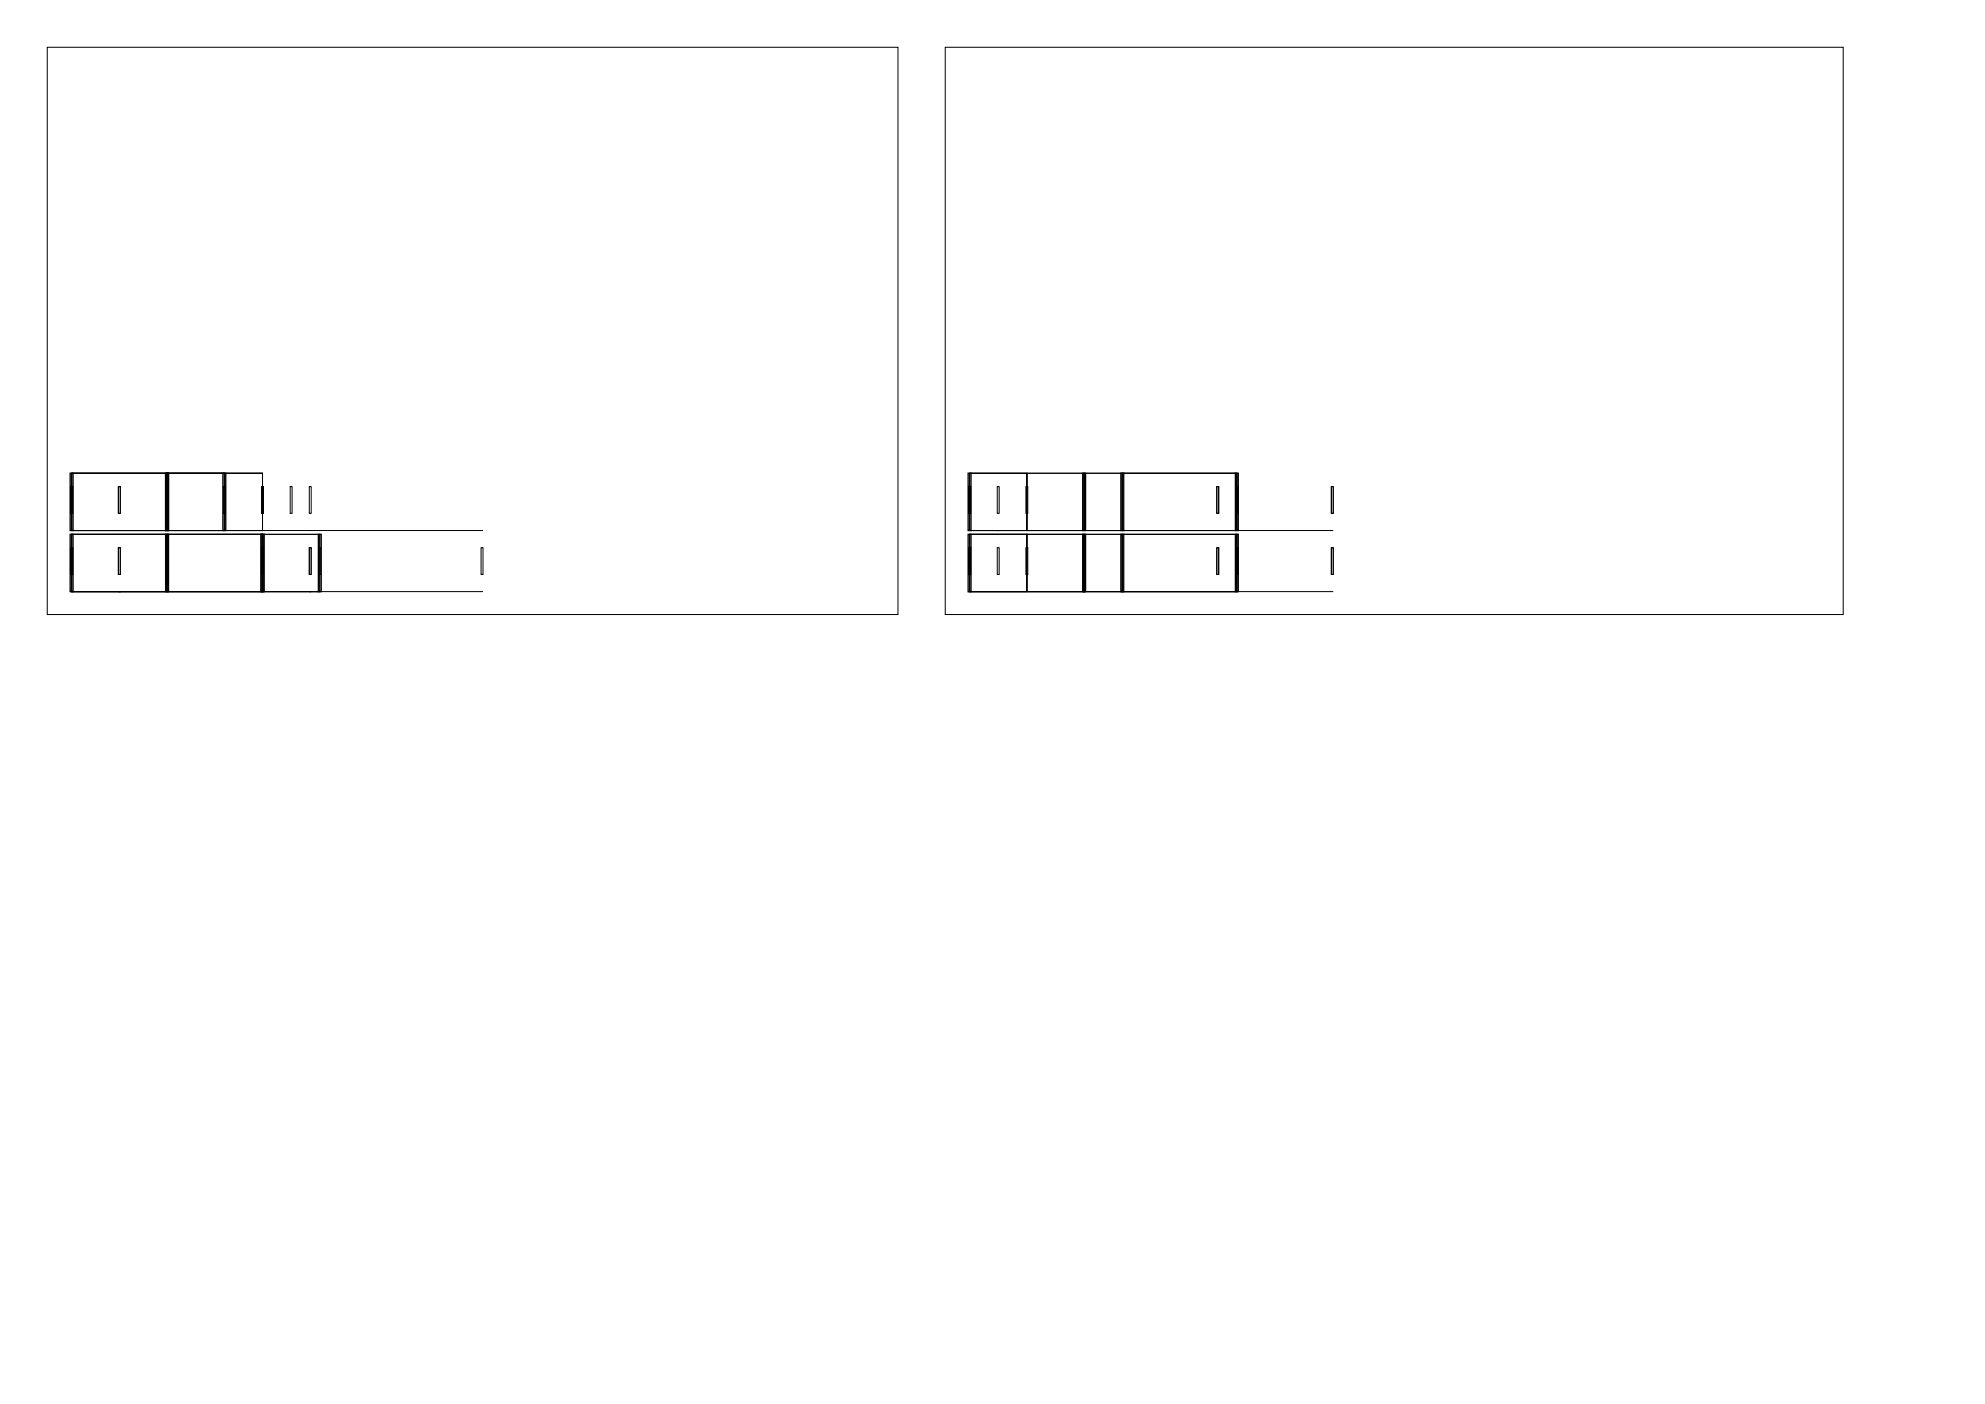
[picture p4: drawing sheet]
<svg xmlns="http://www.w3.org/2000/svg" width="420mm" height="297mm" viewBox="0 0 420 297" stroke-linecap="round" stroke-linejoin="round" font-family="sans-serif">
<g fill="none" stroke="#000" stroke-width=".21">
<path d="M10 10h180v120h-180zM200 10h190v120h-190zM14.8 112.2h87.4M14.9 102.9h.5v5.7h-.5zM14.9 115.9h.5v5.6h-.5zM15.1 100.1v12.1zM15.1 100.1h20.2v12.1h-20.2zM15.1 113v12.2zM15.1 113h20.2v12.2h-20.2zM25 102.9h.5v5.7h-.5zM25 115.9h.5v5.6h-.5zM35.3 100.1h12.2v12.1h-12.2z"/>
<path d="M35.3 100.1h20.2v12.1h-20.2zM35.3 100.1v12.1zM35.3 113h20.2v12.2h-20.2zM35.3 113v12.2zM47.3 102.9h.4v5.7h-.4zM55.3 102.9h.4v5.7h-.4zM55.3 115.9h.4v5.6h-.4zM55.5 100.1v12.1zM55.5 113v12.2zM55.5 113h12.2v12.2h-12.2zM61.4 102.9h.4v5.7h-.4zM65.4 102.9h.4v5.7h-.4z"/>
<path d="M65.4 115.9h.4v5.6h-.4zM67.5 115.9h.4v5.6h-.4zM101.8 115.9h.4v5.6h-.4zM204.8 112.2h77.3M204.9 102.9h.5v5.7h-.5zM204.9 115.9h.5v5.6h-.5zM205.2 100.1h24.2v12.1h-24.2zM205.2 100.1v12.1zM205.2 100.1h12.1v12.1h-12.1zM205.2 113h24.2v12.2h-24.2zM205.2 113v12.2zM205.2 113h12.1v12.2h-12.1z"/>
<path d="M211 102.9h.4v5.7h-.4zM211 115.9h.4v5.6h-.4zM217.1 102.9h.4v5.7h-.4zM217.1 115.9h.4v5.6h-.4zM217.3 100.1v12.1zM217.3 100.1h12.1v12.1h-12.1zM217.3 113v12.2zM217.3 113h12.1v12.2h-12.1zM229.4 100.1h8.1v12.1h-8.1zM229.4 100.1v12.1zM229.4 113h8.1v12.2h-8.1zM229.4 113v12.2z"/>
<path d="M237.5 100.1v12.1zM237.5 113v12.2zM237.5 100.1h24.2v12.1h-24.2zM237.5 113h24.2v12.2h-24.2zM257.5 102.9h.4v5.7h-.4zM257.5 115.9h.4v5.6h-.4zM261.5 102.9h.4v5.7h-.4zM261.5 115.9h.4v5.6h-.4zM261.7 100.1v12.1zM261.7 113v12.2zM281.7 102.9h.4v5.7h-.4zM281.7 115.9h.4v5.6h-.4z"/>
<path d="M14.8 125.2h87.4M204.8 125.2h77.3"/>
</g>
<g fill="none" stroke="#000" stroke-width=".28">
<path d="M14.8 100.1h.7v12.1h-.7zM14.8 113h.7v12.2h-.7zM14.9 102.9h.5v5.7h-.5zM14.9 115.9h.5v5.6h-.5zM35 100.1h.6v12.1h-.6zM35 113h.6v12.2h-.6zM47.2 100.1h.6v12.1h-.6zM55.2 113h.6v12.2h-.6zM67.4 113h.6v12.2h-.6zM204.8 100.1h.7v12.1h-.7zM204.8 113h.7v12.2h-.7zM204.9 102.9h.5v5.7h-.5z"/>
<path d="M204.9 115.9h.5v5.6h-.5zM229.1 100.1h.6v12.1h-.6zM229.1 113h.6v12.2h-.6zM237.2 100.1h.6v12.1h-.6zM237.2 113h.6v12.2h-.6zM261.4 100.1h.6v12.1h-.6zM261.4 113h.6v12.2h-.6zM261.5 102.9h.4v5.7h-.4zM261.5 115.9h.4v5.6h-.4z"/>
</g>
</svg>
